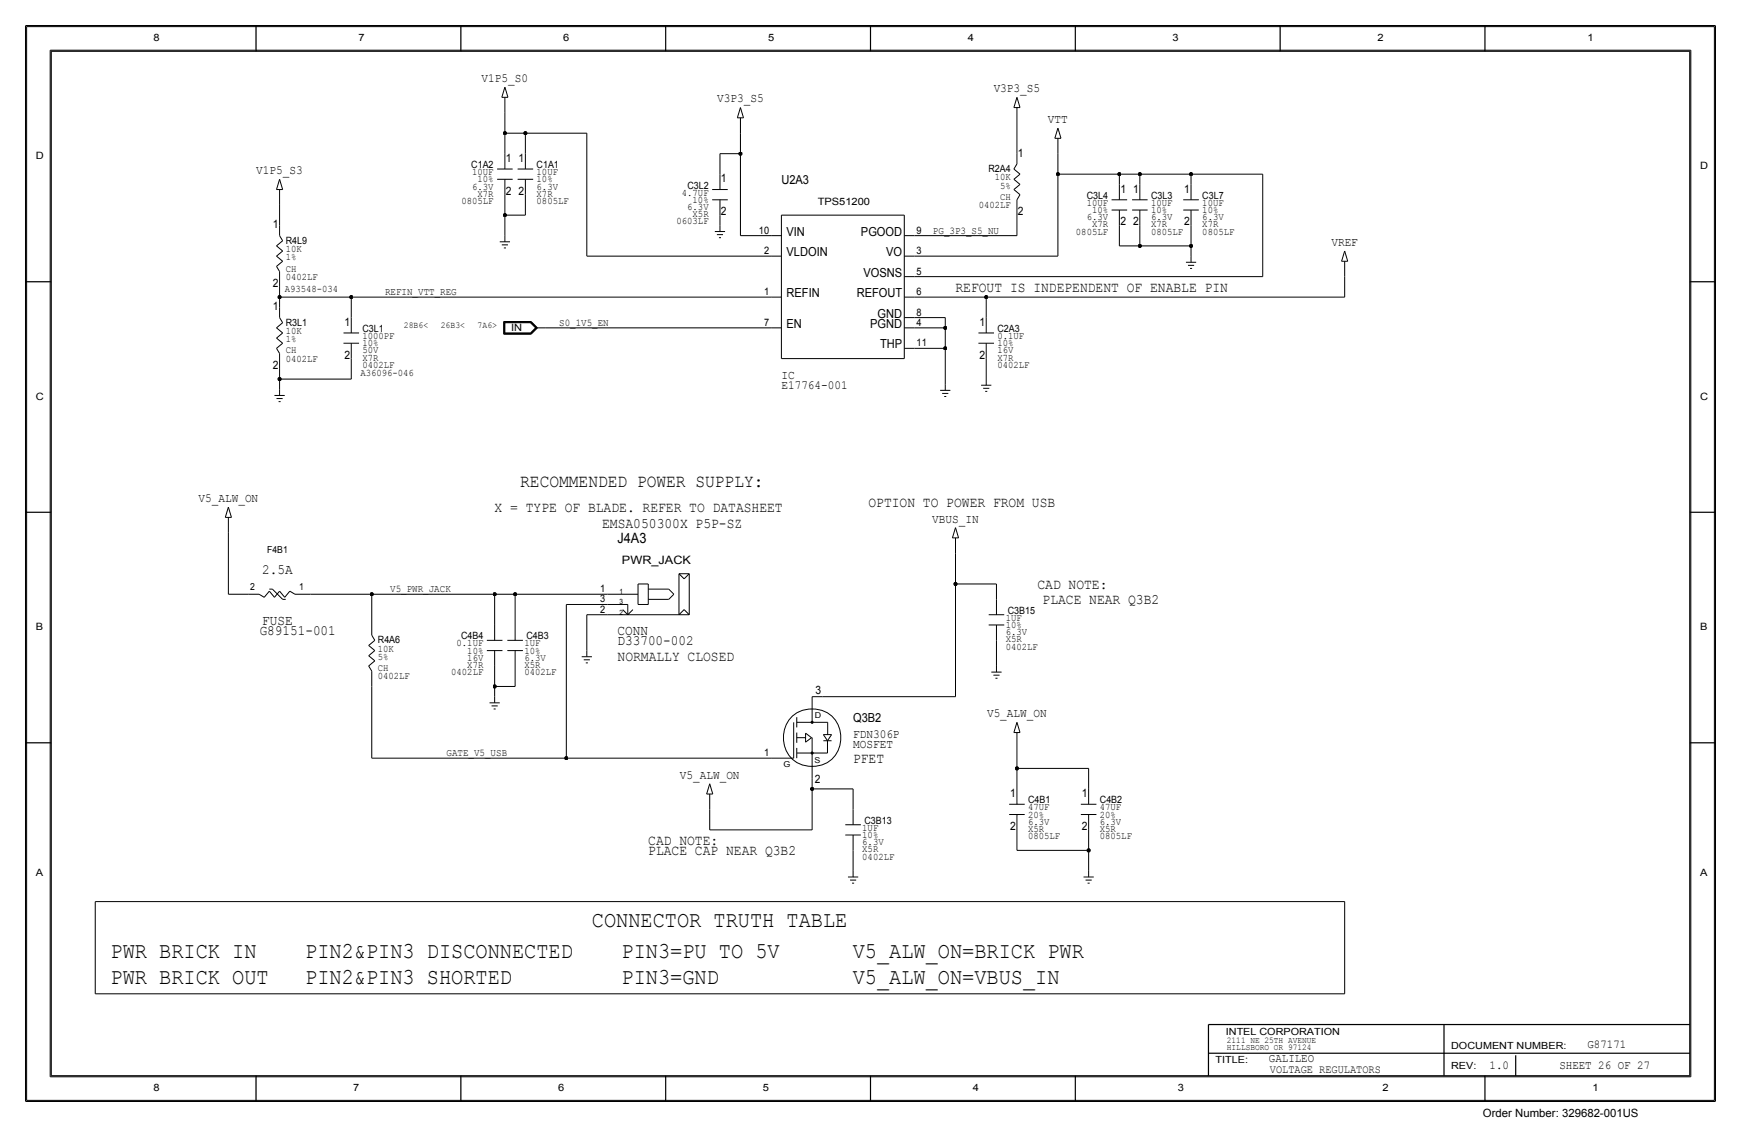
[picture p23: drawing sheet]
<svg xmlns="http://www.w3.org/2000/svg" width="432mm" height="279mm" viewBox="0 0 432 279" stroke-linecap="round" stroke-linejoin="round" font-family="sans-serif">
<defs><g id="words">
<g font-size="5.6">
<text x="146.8" y="229.9">CONNECTOR TRUTH TABLE</text>
<text x="27.4" y="237.5">PWR BRICK IN</text>
<text x="75.7" y="237.5">PIN2&amp;PIN3 DISCONNECTED</text>
<text x="154.2" y="237.5">PIN3=PU TO 5V</text>
<text x="211.5" y="237.5">V5_ALW_ON=BRICK PWR</text>
<text x="27.4" y="243.8">PWR BRICK OUT</text>
<text x="75.7" y="243.8">PIN2&amp;PIN3 SHORTED</text>
<text x="154.2" y="243.8">PIN3=GND</text>
<text x="211.5" y="243.8">V5_ALW_ON=VBUS_IN</text>
</g>
<text font-size="4.5" x="129" y="120.7">RECOMMENDED POWER SUPPLY:</text>
<g font-size="3.6">
<text x="237" y="72.4">REFOUT IS INDEPENDENT OF ENABLE PIN</text>
<text x="215.4" y="125.7">OPTION TO POWER FROM USB</text>
<text x="122.7" y="127">X = TYPE OF BLADE. REFER TO DATASHEET</text>
<text x="149.4" y="130.8">EMSA050300X P5P-SZ</text>
<text x="257.3" y="146.1">CAD NOTE:</text>
<text x="258.6" y="149.9">PLACE NEAR Q3B2</text>
<text x="153.2" y="163.8">NORMALLY CLOSED</text>
<text x="211.6" y="189.2">PFET</text>
<text x="160.8" y="209.5">CAD NOTE:</text>
<text x="160.8" y="212.1">PLACE CAP NEAR Q3B2</text>
</g>
<g font-size="3.5">
<text x="153.2" y="134.6">J4A3</text>
<text x="65.1" y="142.2">2.5A</text>
<text x="65.1" y="154.9">FUSE</text>
<text x="64.4" y="157.5">G89151-001</text>
<text x="153.2" y="160">D33700-002</text>
<text x="153.2" y="157.5">CONN</text>
</g>
<g font-size="3.1">
<text x="119.4" y="20.3">V1P5_S0</text>
<text x="246.4" y="22.9">V3P3_S5</text>
<text x="177.9" y="25.4">V3P3_S5</text>
<text x="259.9" y="30.5">VTT</text>
<text x="63.6" y="43.2">V1P5_S3</text>
<text x="193.8" y="45.7">U2A3</text>
<text x="195.1" y="58.4">VIN</text>
<text x="213.5" y="58.4">PGOOD</text>
<text x="195.1" y="63.5">VLDOIN</text>
<text x="219.8" y="63.5">VO</text>
<text x="330.2" y="61">VREF</text>
<text x="214.1" y="68.6">VOSNS</text>
<text x="195.1" y="73.7">REFIN</text>
<text x="212.5" y="73.7">REFOUT</text>
<text x="195.1" y="81.3">EN</text>
<text x="215.8" y="81.3">PGND</text>
<text x="217.7" y="78.7">GND</text>
<text x="218.3" y="86.4">THP</text>
<text x="193.8" y="94">IC</text>
<text x="193.8" y="96.5">E17764-001</text>
<text x="49.2" y="124.5">V5_ALW_ON</text>
<text x="231.2" y="129.5">VBUS_IN</text>
<text x="211.6" y="179.1">Q3B2</text>
<text x="244.8" y="177.8">V5_ALW_ON</text>
<text x="211.6" y="185.4">MOSFET</text>
<text x="211.6" y="182.9">FDN306P</text>
<text x="168.6" y="193">V5_ALW_ON</text>
</g>
<g font-size="3">
<text x="314.7" y="263.4">GALILEO</text>
<text x="393.7" y="259.8">G87171</text>
<text x="369.4" y="264.9">1.0</text>
<text x="386.8" y="264.9">SHEET 26 OF 27</text>
</g>
<g font-size="2.9">
<text x="125.5" y="40.1">1</text>
<text x="128.6" y="40.1">1</text>
<text x="252.5" y="38.9">1</text>
<text x="178.8" y="45.2">1</text>
<text x="277.9" y="47.8">1</text>
<text x="281" y="47.8">1</text>
<text x="293.7" y="47.8">1</text>
<text x="125.5" y="48.3">2</text>
<text x="128.6" y="48.3">2</text>
<text x="178.8" y="53.3">2</text>
<text x="252.5" y="53.3">2</text>
<text x="67.7" y="56.6">1</text>
<text x="277.9" y="55.9">2</text>
<text x="281" y="55.9">2</text>
<text x="293.7" y="55.9">2</text>
<text x="67.7" y="71.1">2</text>
<text x="67.7" y="77">1</text>
<text x="85.5" y="80.8">1</text>
<text x="242.9" y="80.8">1</text>
<text x="85.5" y="88.9">2</text>
<text x="242.9" y="88.9">2</text>
<text x="67.7" y="91.4">2</text>
<text x="154.2" y="139.7">PWR_JACK</text>
<text x="202.3" y="172">3</text>
<text x="202.1" y="194.2">2</text>
<text x="250.6" y="197.6">1</text>
<text x="268.3" y="197.6">1</text>
<text x="250.6" y="205.7">2</text>
<text x="268.3" y="205.7">2</text>
<text x="315" y="265.9">VOLTAGE REGULATORS</text>
</g>
<text font-size="2.8" x="367.8" y="276.8">Order Number: 329682-001US</text>
<g font-size="2.6">
<text x="188.2" y="57.9">10</text>
<text x="227.3" y="57.9">9</text>
<text x="231.4" y="57.9">PG_3P3_S5_NU</text>
<text x="189.5" y="63">2</text>
<text x="227.3" y="63">3</text>
<text x="227.3" y="68.1">5</text>
<text x="95.5" y="73.2">REFIN_VTT_REG</text>
<text x="189.5" y="73.2">1</text>
<text x="227.3" y="73.2">6</text>
<text x="138.7" y="80.8">S0_1V5_EN</text>
<text x="189.5" y="80.8">7</text>
<text x="227.3" y="78.2">8</text>
<text x="227.3" y="80.8">4</text>
<text x="227.3" y="85.9">11</text>
<text x="96.8" y="146.8">V5_PWR_JACK</text>
<text x="148.8" y="146.8">1</text>
<text x="148.8" y="149.4">3</text>
<text x="148.8" y="151.9">2</text>
<text x="110.7" y="187.5">GATE_V5_USB</text>
<text x="189.5" y="187.5">1</text>
</g>
<g font-size="2.5">
<text x="38.1" y="10.2">8</text>
<text x="88.9" y="10.2">7</text>
<text x="139.7" y="10.2">6</text>
<text x="190.5" y="10.2">5</text>
<text x="240" y="10.2">4</text>
<text x="290.8" y="10.2">3</text>
<text x="341.6" y="10.2">2</text>
<text x="393.7" y="10.2">1</text>
<text x="8.9" y="39.4">D</text>
<text x="116.9" y="41.7">C1A2</text>
<text x="133.1" y="41.7">C1A1</text>
<text x="421.6" y="41.9">D</text>
<text x="117.1" y="43.4">10UF</text>
<text x="117.1" y="47">6.3V</text>
<text x="118.4" y="45.2">10%</text>
<text x="133.1" y="43.4">10UF</text>
<text x="133.1" y="45.2">10%</text>
<text x="133.1" y="47">6.3V</text>
<text x="170.5" y="46.7">C3L2</text>
<text x="245.2" y="42.7">R2A4</text>
<text x="246.7" y="44.7">10K</text>
<text x="248" y="46.7">5%</text>
<text x="114.5" y="50.5">0805LF</text>
<text x="118.4" y="48.8">X7R</text>
<text x="133.1" y="48.8">X7R</text>
<text x="133.1" y="50.5">0805LF</text>
<text x="169.1" y="48.5">4.7UF</text>
<text x="170.5" y="52.1">6.3V</text>
<text x="171.8" y="53.8">X5R</text>
<text x="171.8" y="50.3">10%</text>
<text x="202.8" y="50.8">TPS51200</text>
<text x="242.7" y="51.6">0402LF</text>
<text x="248" y="49.5">CH</text>
<text x="269.5" y="51.1">10UF</text>
<text x="269.5" y="49.3">C3L4</text>
<text x="270.8" y="52.8">10%</text>
<text x="285.5" y="49.3">C3L3</text>
<text x="285.5" y="51.1">10UF</text>
<text x="285.5" y="52.8">10%</text>
<text x="298.2" y="49.3">C3L7</text>
<text x="298.2" y="51.1">10UF</text>
<text x="298.2" y="52.8">10%</text>
<text x="167.8" y="55.6">0603LF</text>
<text x="266.9" y="58.2">0805LF</text>
<text x="269.5" y="54.6">6.3V</text>
<text x="270.8" y="56.4">X7R</text>
<text x="285.5" y="58.2">0805LF</text>
<text x="285.5" y="56.4">X7R</text>
<text x="285.5" y="54.6">6.3V</text>
<text x="298.2" y="54.6">6.3V</text>
<text x="298.2" y="56.4">X7R</text>
<text x="298.2" y="58.2">0805LF</text>
<text x="70.9" y="60.5">R4L9</text>
<text x="70.9" y="64.5">1%</text>
<text x="70.9" y="62.5">10K</text>
<text x="70.9" y="67.3">CH</text>
<text x="70.9" y="69.3">0402LF</text>
<text x="70.6" y="72.4">A93548-034</text>
<text x="70.9" y="80.8">R3L1</text>
<text x="70.9" y="82.8">10K</text>
<text x="89.9" y="82.3">C3L1</text>
<text x="126.7" y="82">IN</text>
<text x="247.4" y="82.3">C2A3</text>
<text x="70.9" y="87.6">CH</text>
<text x="70.9" y="84.8">1%</text>
<text x="70.9" y="89.7">0402LF</text>
<text x="89.9" y="87.6">50V</text>
<text x="89.9" y="85.9">10%</text>
<text x="89.9" y="89.4">X7R</text>
<text x="89.9" y="84.1">1000PF</text>
<text x="247.4" y="89.4">X7R</text>
<text x="247.4" y="87.6">16V</text>
<text x="247.4" y="85.8">10%</text>
<text x="247.4" y="84.1">0.1UF</text>
<text x="89.4" y="93.2">A36096-046</text>
<text x="89.9" y="91.2">0402LF</text>
<text x="247.4" y="91.2">0402LF</text>
<text x="8.9" y="99.1">C</text>
<text x="421.6" y="99.1">C</text>
<text x="249.4" y="153.9">1UF</text>
<text x="249.4" y="155.7">10%</text>
<text x="249.9" y="152.1">C3B15</text>
<text x="8.9" y="156.2">B</text>
<text x="93.7" y="159.5">R4A6</text>
<text x="93.7" y="161.5">10K</text>
<text x="113.2" y="160.3">0.1UF</text>
<text x="114.4" y="158.5">C4B4</text>
<text x="130" y="160.3">1UF</text>
<text x="130.6" y="158.5">C4B3</text>
<text x="249.4" y="157.5">6.3V</text>
<text x="249.4" y="161">0402LF</text>
<text x="249.4" y="159.3">X5R</text>
<text x="421.6" y="156.2">B</text>
<text x="93.7" y="166.4">CH</text>
<text x="93.7" y="163.6">5%</text>
<text x="111.9" y="167.4">0402LF</text>
<text x="115.9" y="162.1">10%</text>
<text x="115.9" y="163.8">16V</text>
<text x="115.9" y="165.6">X7R</text>
<text x="130" y="165.6">X5R</text>
<text x="130" y="167.4">0402LF</text>
<text x="130" y="162">10%</text>
<text x="130" y="163.8">6.3V</text>
<text x="93.7" y="168.4">0402LF</text>
<text x="255" y="199.1">C4B1</text>
<text x="255" y="202.7">20%</text>
<text x="255" y="200.9">47UF</text>
<text x="272.8" y="199.1">C4B2</text>
<text x="272.8" y="202.7">20%</text>
<text x="272.8" y="200.9">47UF</text>
<text x="213.9" y="207.8">10%</text>
<text x="213.9" y="206">1UF</text>
<text x="213.9" y="209.5">6.3V</text>
<text x="214.4" y="204.2">C3B13</text>
<text x="255" y="208">0805LF</text>
<text x="255" y="206.2">X5R</text>
<text x="255" y="204.5">6.3V</text>
<text x="272.8" y="208">0805LF</text>
<text x="272.8" y="204.5">6.3V</text>
<text x="272.8" y="206.2">X5R</text>
<text x="213.9" y="211.3">X5R</text>
<text x="213.9" y="213.1">0402LF</text>
<text x="8.9" y="217.2">A</text>
<text x="421.6" y="217.2">A</text>
<text x="38.1" y="270.5">8</text>
<text x="87.6" y="270.5">7</text>
<text x="138.4" y="270.5">6</text>
<text x="189.2" y="270.5">5</text>
<text x="241.3" y="270.5">4</text>
<text x="292.1" y="270.5">3</text>
<text x="342.9" y="270.5">2</text>
<text x="395" y="270.5">1</text>
</g>
<g font-size="2.4">
<text x="66.3" y="137.2">F4B1</text>
<text x="62.1" y="146.3">2</text>
<text x="74.2" y="146.3">1</text>
<text x="304" y="256.5">INTEL CORPORATION</text>
<text x="301.5" y="263.7">TITLE:</text>
<text x="359.9" y="260.1">DOCUMENT NUMBER:</text>
<text x="359.9" y="264.9">REV:</text>
</g>
<g font-size="2.3">
<text x="100.2" y="81.3">28B6&lt;</text>
<text x="109.3" y="81.3">26B3&lt;</text>
<text x="118.5" y="81.3">7A6&gt;</text>
</g>
<g font-size="2.2">
<text x="304.3" y="258.6">2111 NE 25TH AVENUE</text>
<text x="304.3" y="260.3">HILLSBORO OR 97124</text>
</g>
<g font-size="2">
<text x="202.1" y="178.1">D</text>
<text x="194.3" y="190.2">G</text>
<text x="202" y="189.1">S</text>
</g>
<g font-size="1.8">
<text x="153.7" y="147.3">1</text>
<text x="153.7" y="149.9">3</text>
<text x="153.7" y="152.4">2</text>
</g>
</g></defs>
<g fill="none" stroke="#000" stroke-width=".25">
<path d="M6.6 6.6h418.6zM6.6 6.6v266.2zM12.4 12.4v254.6zM12.4 12.4h407zM419.4 12.4v254.6zM425.2 6.6v266.2zM124.5 24.1h1.5zM125.2 21.6l-.7 2.5zM125.2 33h5.1zM125.2 27.9v5.1zM125.2 33v5.1zM125.2 24.1v3.8z"/>
<path d="M125.2 21.6l.8 2.5zM125.2 38.1v3.8zM130.3 33v5.1zM130.3 38.1v3.8zM130.3 33h15.2zM145.5 33v30.5zM178.6 38.1v5.1zM178.6 38.1h5zM182.9 29.2h1.5zM183.6 38.1v20.3zM183.6 33v5.1zM183.6 29.2v3.8z"/>
<path d="M183.6 26.7l.8 2.5zM183.6 26.7l-.7 2.5zM251.5 26.7h1.5zM252.2 24.1l-.7 2.6zM252.2 30.5v7.6zM252.2 26.7v3.8zM252.2 24.1l.8 2.6zM252.2 38.1v2.5zM261.6 34.3h1.5zM262.4 31.8l-.8 2.5zM262.4 38.1v5.1zM262.4 34.3v3.8z"/>
<path d="M262.4 31.8l.7 2.5zM68.6 47h1.5zM69.3 44.5l-.7 2.5zM69.3 50.8v5.1zM69.3 58.4l.8 1.3zM69.3 55.9v2.5zM69.3 47v3.8zM69.3 44.4l.8 2.6zM123.3 41.9h3.9zM123.3 44.4h3.9zM124 59.9h2.5zM125.2 53.3h5.1z"/>
<path d="M125.2 48.3v5zM125.2 53.3v5.1zM125.2 58.4v1.5zM125.2 44.4v3.9zM128.4 41.9h3.8zM128.4 44.4h3.8zM130.3 48.3v5zM130.3 44.4v3.9zM176.6 47h3.9zM176.6 49.5h3.9zM177.3 57.4h2.5zM177.8 58.2h1.5z"/>
<path d="M178.3 58.9h.5zM178.6 53.3v2.6zM178.6 55.9v1.5zM178.6 49.5v3.8zM178.6 43.2v3.8zM183.6 58.4h7.7zM191.3 58.4h2.5zM193.8 53.3h30.5zM193.8 53.3v35.6zM224.3 53.3v35.6zM224.3 58.4h2.5zM226.8 58.4h25.4z"/>
<path d="M251.5 47l1.5-1.3zM251.5 44.4l1.5-1.2zM251.5 41.9l1.5 1.3zM251.5 47l1.5 1.3zM251.5 44.4l1.5 1.3zM252.2 53.3v5.1zM252.2 49.5v3.8zM252.2 40.6l-.7 1.3zM253 48.3l-.8 1.2zM262.4 43.2h15.2zM262.4 43.2v20.3zM275.7 49.5h3.9z"/>
<path d="M275.7 52.1h3.9zM277.6 43.2h5.1zM277.6 43.2v2.5zM277.6 55.9v5.1zM277.6 52.1v3.8zM277.6 45.7v3.8zM280.8 49.5h3.8zM280.8 52.1h3.8zM282.7 43.2v2.5zM282.7 55.9v5.1zM282.7 52.1v3.8zM282.7 45.7v3.8z"/>
<path d="M282.7 43.2h12.7zM293.5 49.5h3.8zM293.5 52.1h3.8zM295.4 43.2h17.8zM295.4 43.2v2.5zM295.4 55.9v5.1zM295.4 52.1v3.8zM295.4 45.7v3.8zM313.2 43.2v25.4zM68.6 66l1.5-1.2zM68.6 63.5l1.5-1.3zM68.6 66l.7 1.3z"/>
<path d="M68.6 63.5l1.5 1.3zM68.6 61l1.5 1.2zM68.6 61l1.5-1.3zM69.3 73.7h17.8zM69.3 71.1v2.6zM69.3 73.7v2.5zM69.3 78.7l.8 1.3zM69.3 76.2v2.5zM69.3 67.3v3.8zM87.1 73.7h104.2zM87.1 73.7v5zM87.1 78.7v3.8z"/>
<path d="M124.5 60.7h1.5zM124.9 79.7h6.8zM124.9 79.7v3.2zM125 61.5h.5zM125 79.8h6.7zM125 79.8v3zM125.1 79.9v2.8zM125.1 79.9h6.5zM131.6 79.9l1.4 1.4zM131.7 79.8l1.4 1.5zM131.7 79.7l1.6 1.6zM145.5 63.5h45.8z"/>
<path d="M191.3 63.5h2.5zM191.3 73.7h2.5zM224.3 68.6h2.5zM224.3 63.5h2.5zM224.3 73.7h2.5zM224.3 78.7h2.5zM226.8 68.6h86.4zM226.8 78.7h7.6zM226.8 63.5h35.6zM226.8 73.7h17.8zM234.4 78.7v2.6zM244.6 73.7h88.9z"/>
<path d="M244.6 73.7v5zM244.6 78.7v3.8zM277.6 61h5.1zM282.7 61h12.7zM294.1 65h2.6zM294.6 65.8h1.6zM295.1 66.5h.6zM295.4 61v2.5zM295.4 63.5v1.5zM332.7 64.8h1.6zM333.5 68.6v5.1zM333.5 64.8v3.8z"/>
<path d="M333.5 62.2l.8 2.6zM333.5 62.2l-.8 2.6zM68.1 98h2.5zM68.6 98.8h1.5zM68.6 86.4l1.5-1.3zM68.6 83.8l1.5-1.3zM68.6 86.4l.7 1.2zM68.6 83.8l1.5 1.3zM68.6 81.3l1.5 1.2zM68.6 81.3l1.5-1.3zM69.1 99.6h.5zM69.3 91.4v2.6z"/>
<path d="M69.3 94v2.5zM69.3 96.5v1.5zM69.3 87.6v3.8zM69.3 94h17.8zM85.2 82.5h3.9zM85.2 85.1h3.9zM87.1 88.9v5.1zM87.1 85.1v3.8zM124.9 82.9h6.8zM125 82.8h6.7zM125.1 82.7h6.5zM125.2 80h6.4z"/>
<path d="M125.2 80v2.5zM125.2 82.5h6.4zM131.6 82.5l1.2-1.2zM131.6 80l1.2 1.3zM131.6 82.7l1.4-1.4zM131.7 82.9l1.6-1.6zM132.8 81.3h2.6zM133.1 81.3l-1.4 1.5zM135.4 81.3h55.9zM191.3 81.3h2.5zM193.8 88.9h30.5zM224.3 81.3h2.5z"/>
<path d="M224.3 86.4h2.5zM226.8 81.3h7.6zM226.8 86.4h7.6zM233.2 96.8h2.5zM233.7 97.5h1.5zM234.2 98.3h.5zM234.4 81.3v5.1zM234.4 86.4v8.8zM234.4 95.2v1.6zM242.7 82.5h3.8zM242.7 85.1h3.8zM243.3 95.5h2.6z"/>
<path d="M243.8 96.3h1.6zM244.3 97h.6zM244.6 88.9v5.1zM244.6 94v1.5zM244.6 85.1v3.8zM55.9 128.3h1.5zM56.6 125.7l-.7 2.6zM56.6 132.1v15.2zM56.6 128.3v3.8zM56.6 125.7l.8 2.6zM236.2 133.3h1.5zM237 130.8l-.8 2.5z"/>
<path d="M237 137.2v7.6zM237 133.3v3.9zM237 130.8l.7 2.5zM56.6 147.3h5.1zM61.7 147.3h2.6zM64.3 147.3l1.2 .8zM66.8 146.6l-1.3 1.5zM66.8 146h.8zM66.8 146.6l1.3 1.5zM67.6 146.1l2.5 2.5zM69.3 146.6l-1.2 1.5zM69.3 146.6l1.3 1.5z"/>
<path d="M70.1 148.6h.8zM71.9 146.6l-1.3 1.5zM71.9 146.6l1.3 .7zM73.2 147.3h3.8zM77 147.3h15.2zM92.2 147.3h30.5zM92.2 147.3v7.6zM92.2 157.5l.8 1.2zM92.2 154.9v2.6zM120.8 158.8h3.8zM122.7 147.3h5.1zM122.7 147.3v7.6z"/>
<path d="M122.7 154.9v3.9zM125.8 158.8h3.9zM127.8 147.3v7.6zM127.8 147.3h22.8zM127.8 154.9v3.9zM140.5 149.9h10.1zM140.5 149.9v38.1zM145.5 152.4h5.1zM145.5 152.4v8.9zM150.6 149.9h5.1zM150.6 147.3h7.6zM150.6 152.4h20.3z"/>
<path d="M154.4 151.1l1.3 1.3zM155.7 152.4l1.3-1.3zM155.7 149.9v2.5zM158.2 149.9h2.6zM158.2 144.8v5.1zM158.2 144.8h2.6zM160.8 148.6h5.1zM160.8 144.8v5.1zM160.8 146h5.1zM165.9 148.6l1.2-1.3zM165.9 146.1l1.2 1.2zM168.4 142.2v10.2z"/>
<path d="M168.4 142.2l1.3 1.3zM168.4 142.2h2.5zM168.4 152.4l1.3-1.3zM169.7 143.5l1.2-1.3zM169.7 151.1l1.2 1.3zM170.9 142.2v10.2zM237 144.8h10.1zM237 144.8v27.9zM245.2 152.4h3.9zM245.2 154.9h3.9zM247.1 158.8v6.3zM247.1 144.8v3.8z"/>
<path d="M247.1 154.9v3.9zM247.1 148.6v3.8zM91.4 165.1l.8 1.3zM91.4 162.6l1.6 1.2zM91.4 160l1.6 1.3zM91.4 160l1.6-1.2zM91.4 165.1l1.6-1.3zM91.4 162.6l1.6-1.3zM92.2 170.2v17.8zM92.2 166.4v3.8zM120.8 161.3h3.8zM121.4 174.2h2.6z"/>
<path d="M121.9 175h1.5zM122.4 175.8h.5zM122.7 170.2h5.1zM122.7 165.1v5.1zM122.7 170.2v2.5zM122.7 172.7v1.5zM122.7 161.3v3.8zM125.8 161.3h3.9zM127.8 165.1v5.1zM127.8 161.3v3.8zM144.3 162.8h2.5zM144.8 163.6h1.5z"/>
<path d="M145.3 164.3h.5zM145.5 161.3v1.5zM196.8 179.1v8.9zM197.6 177.8v2.5zM197.6 179.1h7.7zM201.4 172.7h2.6zM201.4 172.7v6.4zM204 172.7h33zM205.3 179.1v3zM245.9 166.6h2.5zM246.4 167.4h1.5zM246.9 168.1h.5z"/>
<path d="M247.1 165.1v1.5zM252.2 179.1l-.7 2.5zM252.2 179.1l.8 2.5zM92.2 188h48.3zM140.5 188h50.8zM175.3 196.8h1.5zM176 194.3l-.7 2.5zM176 196.8v3.9zM176 194.3l.8 2.6zM191.3 188h5.5zM197.6 182.9h2.2zM197.6 186.7h7.6z"/>
<path d="M197.6 181.6v2.5zM197.6 185.4v2.6zM199.8 181.8l1.5 1.1zM199.8 181.8v2.2zM199.8 184l1.5-1.1zM201.3 182.9h.1zM201.4 195.6h10.2zM201.4 193v2.6zM201.4 195.6v10.1zM201.4 182.9v10.1zM204.2 182.1l1 1.5zM204.2 183.6h2z"/>
<path d="M204.2 182.1h2zM205.2 183.6v3.1zM206.2 182.1l-1 1.5zM211.6 195.6v5.1zM250.3 199.4h3.9zM251.5 181.6h1.5zM252.2 190.5h17.8zM252.2 185.4v5.1zM252.2 190.5v5.1zM252.2 195.6v3.8zM252.2 181.6v3.8zM268.1 199.4h3.8z"/>
<path d="M270 190.5v5.1zM270 195.6v3.8zM176 200.7v5zM176 205.7h25.4zM209.7 204.5h3.8zM209.7 207h3.8zM210.3 217.4h2.6zM210.8 218.2h1.5zM211.3 218.9h.5zM211.6 210.8v5.1zM211.6 215.9v1.5zM211.6 207v3.8z"/>
<path d="M211.6 200.7v3.8zM250.3 201.9h3.9zM252.2 205.7v5.1zM252.2 210.8h17.8zM252.2 201.9v3.8zM268.1 201.9h3.8zM268.7 217.4h2.6zM269.2 218.2h1.6zM269.7 218.9h.6zM270 205.7v5.1zM270 210.8v5.1zM270 201.9v3.8z"/>
<path d="M270 215.9v1.5zM23.6 223.5h309.9zM23.6 223.5v22.9zM333.5 223.5v22.9zM23.6 246.4h309.9zM6.6 272.8h418.6zM12.4 267h407z"/>
<circle cx="201.4" cy="182.9" r="7.2"/>
</g>
<g fill="none" stroke="#000" stroke-width=".3">
<path d="M6.3 6.4v266.7zM6.4 6.4h419zM12.7 12.7h406.4zM12.7 12.7v254zM63.5 6.4v6.3zM114.3 6.4v6.3zM165.1 6.4v6.3zM215.9 6.3v6.4zM266.7 6.4v6.3zM317.5 6.4v6.3zM368.3 6.4v6.3zM419.1 12.7v254z"/>
<path d="M425.4 6.4v266.7zM6.3 69.8h6.4zM419.1 69.8h6.3zM6.3 127h6.4zM419.1 127h6.3zM6.3 184.1h6.4zM419.1 184.1h6.3zM299.7 254v12.7zM299.7 254h119.4zM358.1 254v12.7zM6.4 273.1h419zM12.7 266.7h406.4z"/>
<path d="M63.5 266.7v6.4zM114.3 266.7v6.4zM165.1 266.7v6.4zM215.9 266.7v6.4zM266.7 266.7v6.4zM299.7 261.1h119.4zM368.3 266.7v6.4zM375.9 261.6v5.1z"/>
</g>
<g fill="#000" stroke="#000" stroke-width=".25">
<path d="M201.2 178.9h.4v.3h-.4zM201.2 186.5h.4v.4h-.4z"/>
<circle cx="125.2" cy="33" r=".41"/>
<circle cx="130.3" cy="33" r=".41"/>
<circle cx="183.6" cy="38.1" r=".41"/>
<circle cx="125.2" cy="53.3" r=".41"/>
<circle cx="262.4" cy="43.2" r=".41"/>
<circle cx="277.6" cy="43.2" r=".41"/>
<circle cx="282.7" cy="43.2" r=".41"/>
<circle cx="295.4" cy="43.2" r=".41"/>
<circle cx="69.3" cy="73.7" r=".41"/>
<circle cx="87.1" cy="73.7" r=".41"/>
<circle cx="244.6" cy="73.7" r=".41"/>
<circle cx="282.7" cy="61" r=".41"/>
<circle cx="295.4" cy="61" r=".41"/>
<circle cx="69.3" cy="94" r=".41"/>
<circle cx="234.4" cy="81.3" r=".41"/>
<circle cx="234.4" cy="86.4" r=".41"/>
<circle cx="92.2" cy="147.3" r=".41"/>
<circle cx="122.7" cy="147.3" r=".41"/>
<circle cx="127.8" cy="147.3" r=".41"/>
<circle cx="237" cy="144.8" r=".41"/>
<circle cx="122.7" cy="170.2" r=".41"/>
<circle cx="140.5" cy="188" r=".41"/>
<circle cx="201.4" cy="195.6" r=".41"/>
<circle cx="252.2" cy="190.5" r=".41"/>
<circle cx="270" cy="210.8" r=".41"/>
</g>
<use href="#words"/>
</svg>
